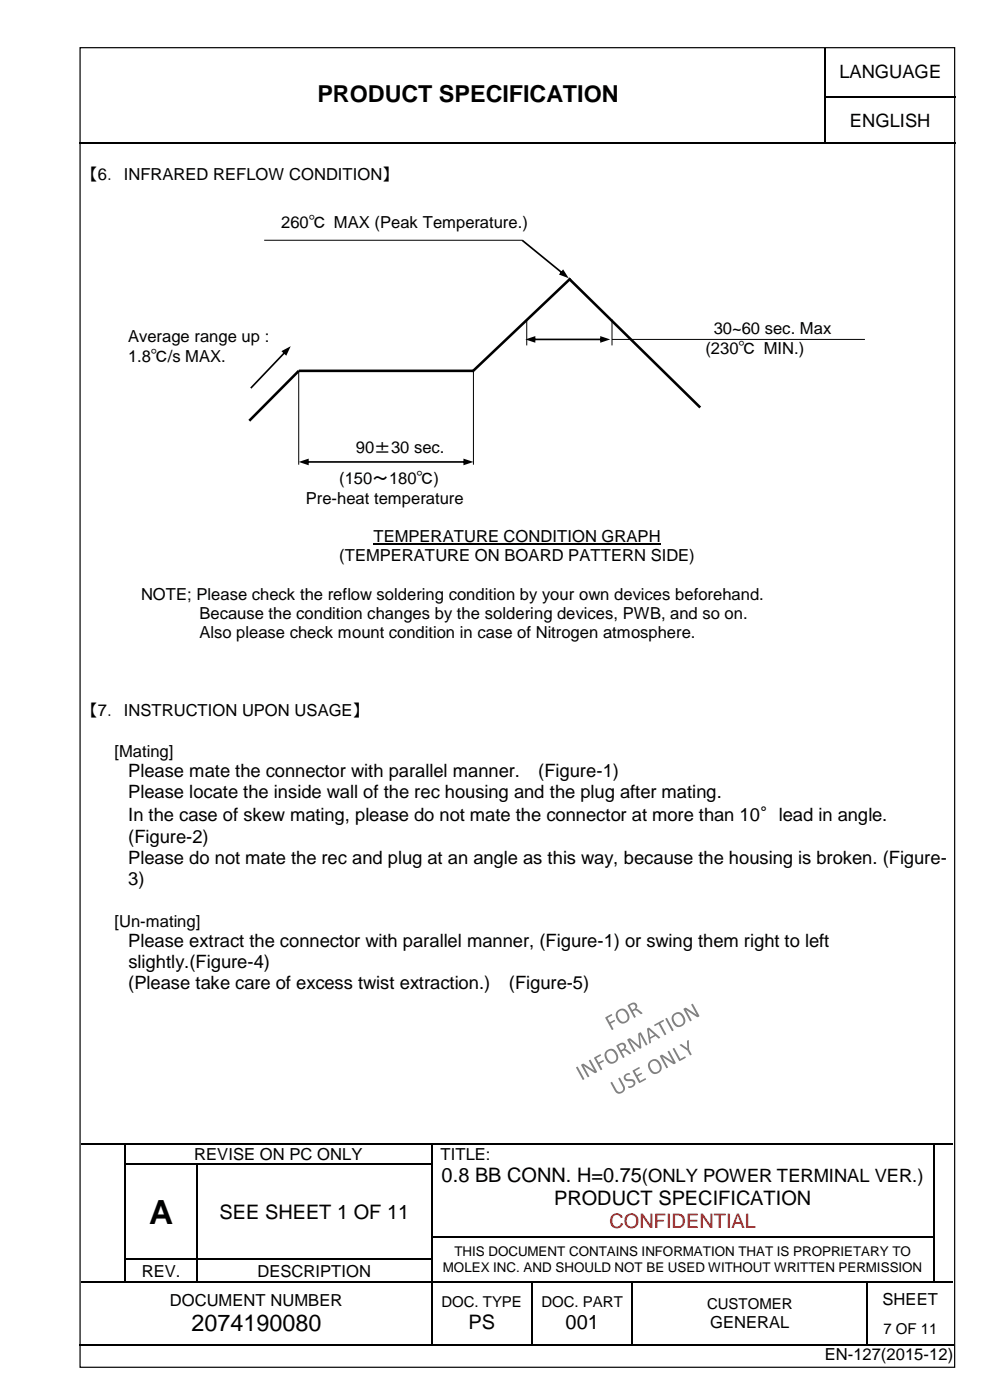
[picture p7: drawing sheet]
<svg xmlns="http://www.w3.org/2000/svg" width="210mm" height="297mm" viewBox="0 0 210 297" stroke-linecap="round" stroke-linejoin="round" font-family="sans-serif">
<defs><g id="words">
<text font-size="7.1" x="31.6" y="259.6">A</text>
<g font-size="5">
<text x="67.3" y="21.6">PRODUCT SPECIFICATION</text>
<text x="40.6" y="282.4">2074190080</text>
</g>
<g font-size="4.2">
<text x="93.6" y="250.7">0.8 BB CONN. H=0.75(ONLY POWER TERMINAL VER.)</text>
<text x="117.5" y="255.6">PRODUCT SPECIFICATION</text>
<text x="46.5" y="258.5">SEE SHEET 1 OF 11</text>
<text x="99.3" y="281.9">PS</text>
<text x="119.9" y="281.9">001</text>
</g>
<text font-size="4.2" fill="#f00" x="129.2" y="260.5">CONFIDENTIAL</text>
<g font-size="3.9">
<text x="178" y="16.6">LANGUAGE</text>
<text x="180.2" y="26.8">ENGLISH</text>
<text x="27.2" y="164.9">Please mate the connector with parallel manner.</text>
<text x="114.1" y="164.9">(Figure-1)</text>
<text x="27.2" y="169.4">Please locate the inside wall of the rec housing and the plug after mating.</text>
<text x="27.2" y="174.1">In the case of skew mating, please do not mate the connector at more than 10°lead in angle.</text>
<text x="27.2" y="178.8">(Figure-2)</text>
<text x="27.2" y="183.3">Please do not mate the rec and plug at an angle as this way, because the housing is broken. (Figure-</text>
<text x="27.2" y="187.8">3)</text>
<text x="27.2" y="200.9">Please extract the connector with parallel manner, (Figure-1) or swing them right to left</text>
<text x="27.2" y="209.9">(Please take care of excess twist extraction.)</text>
<text x="27.2" y="205.4">slightly.(Figure-4)</text>
<text x="107.9" y="209.9">(Figure-5)</text>
</g>
<g font-size="3.5">
<text x="17.2" y="38.1">【6．INFRARED REFLOW CONDITION】</text>
<text x="59.6" y="48.4">260℃ MAX (Peak Temperature.)</text>
<text x="151.3" y="70.8">30~60 sec. Max</text>
<text x="27.1" y="72.5">Average range up :</text>
<text x="27.1" y="76.7">1.8℃/s MAX.</text>
<text x="149.6" y="75.2">(230℃ MIN.)</text>
<text x="75.5" y="96">90±30 sec.</text>
<text x="64.8" y="106.9">Pre-heat temperature</text>
<text x="71.9" y="102.6">(150～180℃)</text>
<text x="71.9" y="119.1">(TEMPERATURE ON BOARD PATTERN SIDE)</text>
<text x="79.2" y="115">TEMPERATURE CONDITION GRAPH</text>
<text x="29.9" y="127.2">NOTE; Please check the reflow soldering condition by your own devices beforehand.</text>
<text x="42.3" y="131.3">Because the condition changes by the soldering devices, PWB, and so on.</text>
<text x="42.3" y="135.3">Also please check mount condition in case of Nitrogen atmosphere.</text>
<text x="17.2" y="151.8">【7．INSTRUCTION UPON USAGE】</text>
<text x="24.3" y="160.6">[Mating]</text>
<text x="24.3" y="196.6">[Un-mating]</text>
<text x="41.2" y="246">REVISE ON PC ONLY</text>
<text x="93.4" y="246">TITLE:</text>
<text x="30.1" y="270.8">REV.</text>
<text x="54.6" y="270.8">DESCRIPTION</text>
<text x="36" y="277">DOCUMENT NUMBER</text>
<text x="150.6" y="281.7">GENERAL</text>
<text x="187.1" y="276.8">SHEET</text>
<text x="174.9" y="288.6">EN-127(2015-12)</text>
</g>
<g font-size="3.2">
<text x="93.6" y="277.3">DOC. TYPE</text>
<text x="114.8" y="277.3">DOC. PART</text>
<text x="149.9" y="277.7">CUSTOMER</text>
<text x="187.3" y="283">7 OF 11</text>
</g>
<g font-size="2.8">
<text x="93.9" y="269.8">MOLEX INC. AND SHOULD NOT BE USED WITHOUT WRITTEN PERMISSION</text>
<text x="96.3" y="266.5">THIS DOCUMENT CONTAINS INFORMATION THAT IS PROPRIETARY TO</text>
</g>
</g></defs>
<g fill="#808080">
<path d="M128.4 215.8l1.2-.7 .1 .1 .1 .2-1 .6 .5 .9 .9-.5 .2 .2-1 .6 .7 1.1-.2 .1-.2 .1zM130.9 214.4a1.42 1.42 0 0 1 1.5-.3 1.42 1.42 0 0 1 1 1.2 1.4 1.4 0 0 1-1.1 1.8 1.4 1.4 0 0 1-1.7-1.3 1.25 1.25 0 0 1 .3-1.4zM131.2 214.7a1.38 1.38 0 0 0 1.2 2 1.22 1.22 0 0 0 0-2.1 .89 .89 0 0 0-1.2 .1zM133.1 213.2l.6-.3a.82 .82 0 0 1 1.2 0 .82 .82 0 0 1 0 1.1l.4 .1 .8 .7a.21 .21 0 0 1 0 .3 .21 .21 0 0 1-.3 0l-.7-.6a.68 .68 0 0 0-.9 .1l.6 1.1-.3 .2zM133.5 213.4l.5 .9 .4-.2a.53 .53 0 0 0 .2-.8 .53 .53 0 0 0-.8-.1z"/>
<path d="M122.2 226.4l.3-.1 1.4 2.6-.2 .1-.2 .1zM123.3 225.8l.5-.1 2.2 1.5-1.2-2.2 .4-.2 1.4 2.5a.4 .4 0 0 1-.7 .2l-2.2-1.4 1.2 2.2-.3 .2zM126 224.3l1.2-.6h.2v.2l-1 .6 .5 .9 .9-.5 .2 .1v.2l-.9 .5 .6 1.1-.1 .1-.3 .1zM128.5 222.9a1.42 1.42 0 0 1 1.5-.3 1.42 1.42 0 0 1 1 1.2 1.38 1.38 0 0 1-1 1.8 1.38 1.38 0 0 1-1.7-1.1 1.33 1.33 0 0 1 .2-1.6zM128.8 223.2a1.38 1.38 0 0 0 1.2 2 1.22 1.22 0 0 0 0-2.1 .88 .88 0 0 0-1.2 .1zM130.7 221.8l.6-.4a.82 .82 0 0 1 1.2 0 .82 .82 0 0 1 0 1.2l.5 .1 .7 .6a.21 .21 0 0 1 0 .3 .21 .21 0 0 1-.3 0l-.6-.5a.68 .68 0 0 0-1 0l.6 1.1-.3 .2zM131.1 221.9l.5 .9 .4-.2a.53 .53 0 0 0 .3-.8 .53 .53 0 0 0-.9-.1zM133 220.5l.6-.2 2 1.6-.3-2.5 .5-.4 1.5 2.6-.4 .2-1.3-2.4 .4 2.9-.2 .1-.2 .1-2.1-1.9 1.2 2.4-.3 .2zM137.2 218.2l.4-.2 2.4 2.2-.4 .1-.6-.5-1.1 .6 .1 .8-.3 .2zM137.6 218.5l.2 1.6 .9-.6zM138.7 217.4l1.9-1 .1 .3-.7 .4 1.2 2.4-.3 .1-1.3-2.3-.7 .4zM141.1 216.1l.3-.1 1.4 2.6-.3 .1zM142.8 215.2a1.42 1.42 0 0 1 1.5-.4 1.42 1.42 0 0 1 .9 1.2 1.4 1.4 0 0 1-1.1 1.9 1.4 1.4 0 0 1-1.6-1.3 1.26 1.26 0 0 1 .3-1.4zM143 215.4a1.43 1.43 0 0 0 1.1 2.1 1.09 1.09 0 0 0 .8-.9 1.09 1.09 0 0 0-.4-1 .89 .89 0 0 0-1.5-.2zM145 214l.5-.2 2.2 1.5-1.2-2.1 .4-.2 1.4 2.5a.4 .4 0 0 1-.7 .2l-2.2-1.5 1.2 2.3-.3 .2z"/>
<path d="M129.4 229.7l.4-.1 .9 1.6a.75 .75 0 0 0 1 .4 .75 .75 0 0 0 .3-1.1l-.9-1.7 .1-.1 .2-.1 .9 1.7a1.15 1.15 0 0 1-.4 1.5 1.15 1.15 0 0 1-1.6-.4zM132.5 228l.3-.2a.47 .47 0 0 1 .8 0v.2a.75 .75 0 0 0-.9 .7l.6 .3a.98 .98 0 0 1 1.4 .7 .98 .98 0 0 1-1.1 1.1 .25 .25 0 0 1-.4 .1 .25 .25 0 0 1 .1-.4 .65 .65 0 0 0 .8-.2 .65 .65 0 0 0-.1-.9h-.4a.9 .9 0 0 1-1.1-.2 .9 .9 0 0 1 0-1.2zM134.2 227.1l1.3-.7 .1 .3-1 .5 .4 .9 1-.5 .1 .1v.2l-.9 .5 .5 .9 1.1-.6 .2 .3-1.5 .7zM137.8 225.1a1.42 1.42 0 0 1 1.5-.3 1.42 1.42 0 0 1 .9 1.2 1.38 1.38 0 0 1-.9 1.8 1.38 1.38 0 0 1-1.8-1.1 1.33 1.33 0 0 1 .3-1.6zM138 225.4a1.38 1.38 0 0 0 1.3 2 1.22 1.22 0 0 0-.1-2.1 .88 .88 0 0 0-1.2 .1zM139.9 223.9l.6-.1 2.2 1.5-1.2-2.2 .4-.2 1.4 2.5a.4 .4 0 0 1-.7 .2l-2.2-1.4 1.2 2.2-.3 .2-1.4-2.5zM142.6 222.5l.4-.2 1.2 2.4 1-.6 .2 .3-1.4 .7zM144.1 221.7l.3-.2 1.3 .9-.1-1.6 .4-.1a3.4 3.4 0 0 0 .6 3l-.3 .2a3.4 3.4 0 0 0-2.2-2.1z"/>
</g>
<g fill="none" stroke="#000" stroke-width=".25">
<path d="M175 10.2v10.2M16.8 30.4h158M175 20.6v9.7M175.1 20.5h27.4M175.1 30.4h27.4M17.2 242.6h9.3M26.6 242.8v4M26.6 247.1v4.8M26.6 252.2v4.9M26.6 257.3v4.9M26.7 242.6h64.7M26.7 247h14.9"/>
<path d="M41.7 247.1v4.8M41.7 252.2v4.9M41.7 257.3v4.9M41.9 247h49.5M91.5 242.8v4M91.5 247.1v4.8M91.5 252.2v4.9M91.5 257.3v4.9M91.6 242.6h106.3M198 242.8v4M198 247.1v4.8M198 252.2v4.9"/>
<path d="M198 257.3v4.9M198.1 242.6h4M17.2 272h9.3M26.6 262.5v4.6M26.6 267.3v4.6M26.7 267.2h14.9M26.7 272h14.9M41.7 262.5v4.6M41.7 267.3v4.6M41.9 267.2h49.5M41.9 272h49.5M91.5 262.5v4.6"/>
<path d="M91.5 267.3v4.6M91.5 272.2v12.9M91.6 262.3h106.3M91.6 272h21.1M112.8 272.2v12.9M112.9 272h21.1M134.1 272.2v12.9M134.2 272h49.5M183.8 272.2v12.9M183.9 272h14M198 262.5v4.6M198 267.3v4.6"/>
<path d="M198.1 272h4M16.9 285.2h74.5M91.6 285.2h21.1M112.9 285.2h21.1M134.2 285.2h49.5M183.9 285.2h18.2"/>
</g>
<g fill="#000">
<path d="M174.8 20.4h.3v.2h-.3z" fill-rule="evenodd"/>
<path d="M174.8 30.3h.3v.3h-.3z" fill-rule="evenodd"/>
<path d="M26.5 242.5h.2v.3h-.2z" fill-rule="evenodd"/>
<path d="M26.5 246.8h.2v.3h-.2z" fill-rule="evenodd"/>
<path d="M26.5 251.9h.2v.3h-.2z" fill-rule="evenodd"/>
<path d="M26.5 257.1h.2v.2h-.2z" fill-rule="evenodd"/>
<path d="M41.6 246.8h.3v.3h-.3z" fill-rule="evenodd"/>
<path d="M41.6 251.9h.3v.3h-.3z" fill-rule="evenodd"/>
<path d="M41.6 257.1h.3v.2h-.3z" fill-rule="evenodd"/>
<path d="M91.4 242.5h.2v.3h-.2z" fill-rule="evenodd"/>
<path d="M91.4 246.8h.2v.3h-.2z" fill-rule="evenodd"/>
<path d="M91.4 251.9h.2v.3h-.2z" fill-rule="evenodd"/>
<path d="M91.4 257.1h.2v.2h-.2z" fill-rule="evenodd"/>
<path d="M197.9 242.5h.2v.3h-.2z" fill-rule="evenodd"/>
<path d="M197.9 246.8h.2v.3h-.2z" fill-rule="evenodd"/>
<path d="M197.9 251.9h.2v.3h-.2z" fill-rule="evenodd"/>
<path d="M197.9 257.1h.2v.2h-.2z" fill-rule="evenodd"/>
<path d="M26.5 262.2h.2v.3h-.2z" fill-rule="evenodd"/>
<path d="M26.5 267.1h.2v.2h-.2z" fill-rule="evenodd"/>
<path d="M26.5 271.9h.2v.3h-.2z" fill-rule="evenodd"/>
<path d="M41.6 262.2h.3v.3h-.3z" fill-rule="evenodd"/>
<path d="M41.6 267.1h.3v.2h-.3z" fill-rule="evenodd"/>
<path d="M41.6 271.9h.3v.3h-.3z" fill-rule="evenodd"/>
<path d="M91.4 262.2h.2v.3h-.2z" fill-rule="evenodd"/>
<path d="M91.4 267.1h.2v.2h-.2z" fill-rule="evenodd"/>
<path d="M91.4 271.9h.2v.3h-.2z" fill-rule="evenodd"/>
<path d="M112.7 271.9h.2v.3h-.2z" fill-rule="evenodd"/>
<path d="M134 271.9h.2v.3h-.2z" fill-rule="evenodd"/>
<path d="M183.7 271.9h.2v.3h-.2z" fill-rule="evenodd"/>
<path d="M197.9 262.2h.2v.3h-.2z" fill-rule="evenodd"/>
<path d="M197.9 267.1h.2v.2h-.2z" fill-rule="evenodd"/>
<path d="M197.9 271.9h.2v.3h-.2z" fill-rule="evenodd"/>
<path d="M91.4 285.1h.2v.3h-.2z" fill-rule="evenodd"/>
<path d="M112.7 285.1h.2v.3h-.2z" fill-rule="evenodd"/>
<path d="M134 285.1h.2v.3h-.2z" fill-rule="evenodd"/>
<path d="M183.7 285.1h.2v.3h-.2z" fill-rule="evenodd"/>
</g>
<path d="M64.7 15.7h70.3v9.7h-70.3z" fill-rule="evenodd" fill="#fff"/>
<path d="M17 10.1h185.4v280h-185.4zM79.2 115.5h60.9" fill="none" stroke="#000" stroke-width=".25"/>
<path d="M120.6 59.1l27.9 27.4M121 59.1l-20.9 19.7M100.4 78.7h-37l-10.5 10.6" fill="none" stroke="#000" stroke-width=".55"/>
<g fill="#000">
<path d="M110.8 50.8l8.5 7-.2 .3-8.5-7zM119.4 57.1l1.2 1.9-2.1-.8z"/>
<path d="M60.3 74.6l-7.3 7.6 .3 .3 7.2-7.7zM59.7 74.5l1 1 .9-2.1z"/>
<path d="M113.1 71.8v.4h14.5v-.4zM127.3 71.3v1.4l2.1-.7zM111.4 72l2.1 .7v-1.4z"/>
<path d="M65.1 97.8h33.5v.4h-33.5zM63.3 98l2.1-.7v1.4zM98.3 97.3l2.1 .7-2.1 .7z"/>
</g>
<path d="M56 51h54.7M63.3 78.7v19.9M100.4 78.7v19.9M111.7 67.8v5.5M129.8 72h53.6M129.8 67.8v5.5" fill="none" stroke="#000" stroke-width=".21"/>
<use href="#words"/>
</svg>
